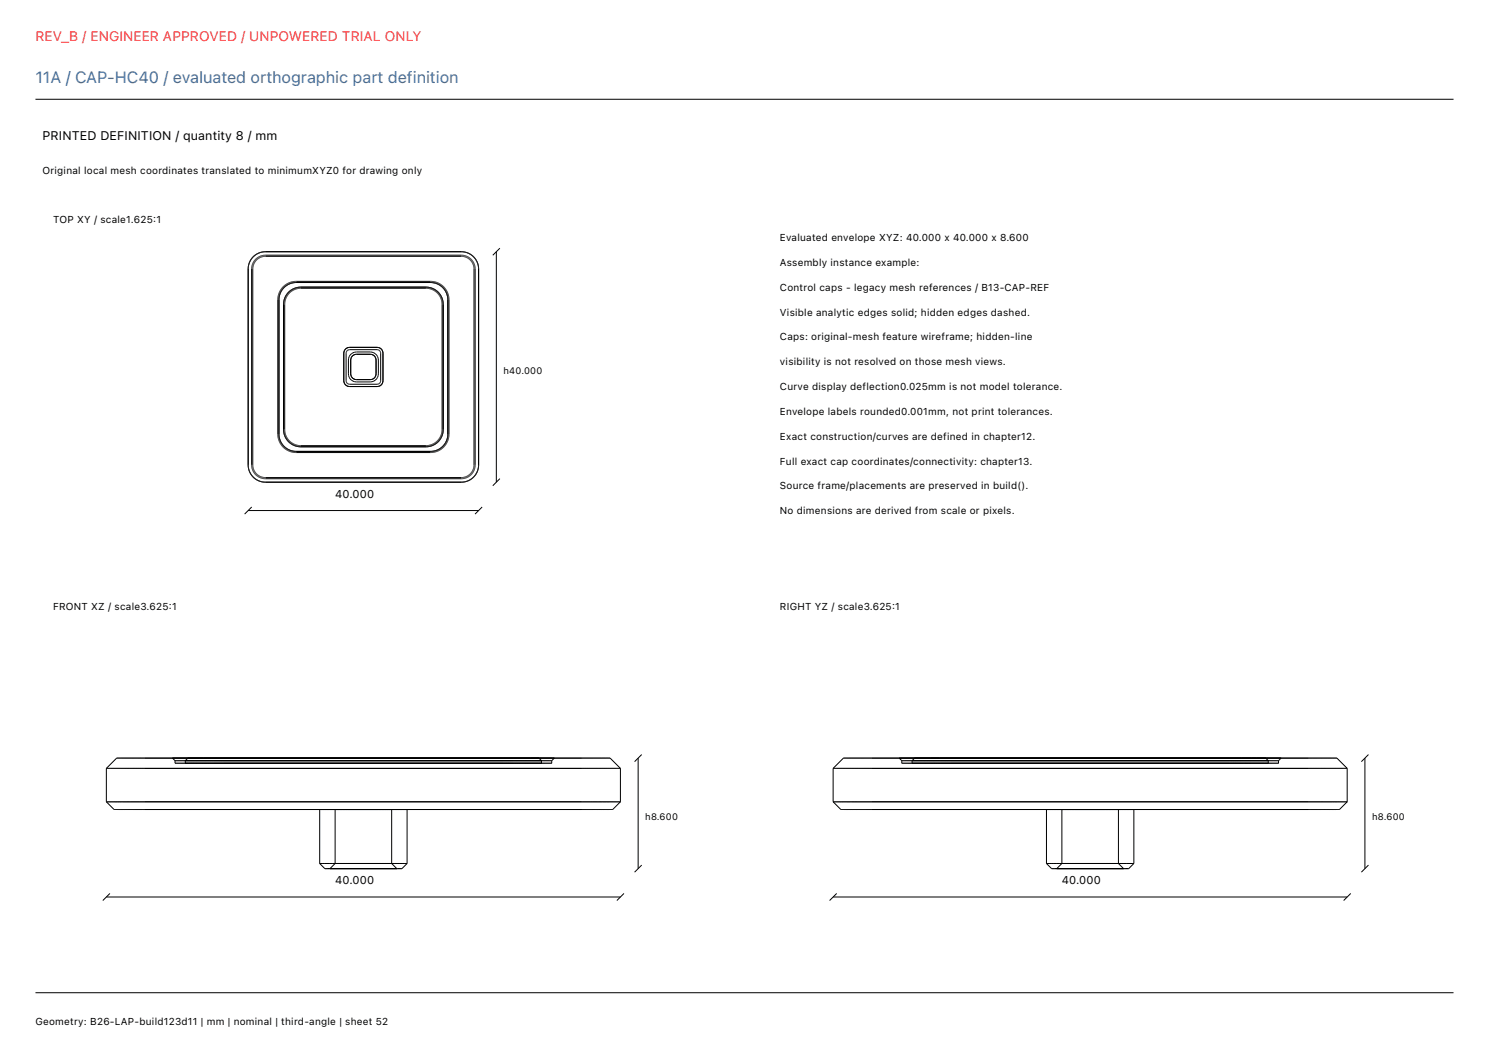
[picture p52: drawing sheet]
<svg xmlns="http://www.w3.org/2000/svg" width="420mm" height="297mm" viewBox="0 0 420 297" stroke-linecap="round" stroke-linejoin="round" font-family="sans-serif">
<defs><g id="words">
<text font-size="4.6" fill="#416e9e" x="10" y="23.4">11A / CAP-HC40 / evaluated orthographic part definition</text>
<text font-size="3.9" fill="#ff383c" x="10" y="11.7">REV_B / ENGINEER APPROVED / UNPOWERED TRIAL ONLY</text>
<text font-size="3.5" x="12" y="39.4">PRINTED DEFINITION / quantity 8 / mm</text>
<g font-size="3.2">
<text x="94.5" y="140.4">40.000</text>
<text x="94.5" y="249.4">40.000</text>
<text x="299.5" y="249.4">40.000</text>
</g>
<g font-size="2.8">
<text x="12" y="49">Original local mesh coordinates translated to minimumXYZ0 for drawing only</text>
<text x="15" y="63">TOP XY / scale1.625:1</text>
<text x="220" y="68">Evaluated envelope XYZ: 40.000 x 40.000 x 8.600</text>
<text x="220" y="75">Assembly instance example:</text>
<text x="220" y="82">Control caps - legacy mesh references / B13-CAP-REF</text>
<text x="220" y="89">Visible analytic edges solid; hidden edges dashed.</text>
<text x="220" y="96">Caps: original-mesh feature wireframe; hidden-line</text>
<text x="220" y="103">visibility is not resolved on those mesh views.</text>
<text x="220" y="110">Curve display deflection0.025mm is not model tolerance.</text>
<text x="220" y="117">Envelope labels rounded0.001mm, not print tolerances.</text>
<text x="220" y="124">Exact construction/curves are defined in chapter12.</text>
<text x="220" y="131">Full exact cap coordinates/connectivity: chapter13.</text>
<text x="220" y="138">Source frame/placements are preserved in build().</text>
<text x="220" y="145">No dimensions are derived from scale or pixels.</text>
<text x="15" y="172">FRONT XZ / scale3.625:1</text>
<text x="220" y="172">RIGHT YZ / scale3.625:1</text>
<text x="10" y="289">Geometry: B26-LAP-build123d11 | mm | nominal | third-angle | sheet 52</text>
</g>
<g font-size="2.6">
<text x="142" y="105.4">h40.000</text>
<text x="182" y="231.3">h8.600</text>
<text x="387" y="231.3">h8.600</text>
</g>
</g></defs>
<g fill="none" stroke="#000" stroke-width=".28">
<path d="M10 28h400M71.1 75.1l-.1 56 .4 1.8M71.1 75v.1M71.3 75.6v56M71.3 75.6h.1M71.4 75.1l-.1 .5M71.4 75.1h.1M71.4 72.4l1.6-1 1.9-.4h55.3l1.8 .4 1.6 1 1 1.6 .4 1.9v55.3l-.4 1.8-1 1.6-1.6 1-1.9 .4h-55.3l-1.8-.4-1.6-1-1-1.6-.4-1.9v-55.3l.4-1.8zM71.5 74.7l-.1 .4M71.5 74.7h.1M72.3 73.4l-.8 1.3M72.3 73.4h.1"/>
<path d="M72.3 72.9l-.8 1-.4 1.1M72.4 72.9h-.1M72.8 72.9l-.5 .5M72.9 72.9h-.1M73.2 72.4l-.8 .5M73.2 72.3v.1M73.3 72.7l-.4 .2M73.4 72.6l-.1 .1M73.8 72.1l-.6 .2M73.9 72.1l56.2-.1 1.1 .1M73.9 72.1h-.1M74 72.4l-.6 .2"/>
<path d="M74.1 72.4h-.1M74.4 72.3l-.3 .1M74.5 72.3h-.1M74.5 72.3h56M130.5 72.3h.1M130.6 72.3l.4 .1M131 72.4h.1M131.1 72.4l1 .5M131.2 72.1h.1M131.3 72.1l1.2 .7M132.1 72.9h.1M132.2 72.9l.3 .3"/>
<path d="M132.5 73.2h.1M132.5 72.8h.1M132.5 73.2l.1 .1M132.5 72.8l.9 1 .5 1.2M132.6 73.3h.1M132.7 73.3v.1M132.7 73.4h.1M132.7 73.4l.1 .1M132.8 73.5l.1 .1M132.9 73.6l.6 1.1M133.4 72.3h.1M133.5 74.7h.1"/>
<path d="M133.5 74.7l.1 .4M133.6 75.1h.1M133.6 75.1l.1 .5M133.7 75.6h.1M133.7 75.6l-.1 56.5M133.9 75v.1M133.9 75.1l.1 56-.2 1.2M140 71v65M141 70l-2 2M79.7 81.6l-.8 1.4-.2 1.5v38l.4 2 1.3 1.6M79.7 81.6l1.7-1.4 2.2-.5h38.1l2 .5 1.6 1.4M79.7 81.6h.1"/>
<path d="M79.9 80.9l1.7-1.2 2-.3h38l1.9 .4 1.6 1.1 1.1 1.6 .4 2.1v38l-.4 1.9-1.1 1.6-1.7 1.2-2 .3h-38l-2-.4-1.5-1.1-1.1-1.6-.4-2.1v-38l.4-1.9zM81.4 82.4l1.6-1.1 1.9-.3h35.4l1.8 .4 1.5 1 1 1.6 .4 1.9v35.4l-.4 1.7-1 1.6-1.6 1.1-1.9 .3h-35.4l-1.7-.4-1.6-1-1.1-1.6-.3-1.9v-35.4l.4-1.8zM97.3 98.6l.6-.5 .7-.1h7.8l1 .3 .5 .6 .1 .7v7.8l-.3 1-.6 .5-.7 .1h-7.8l-1-.3-.5-.6-.1-.7v-7.8zM98 98.8l.6-.2h7.8l.8 .4 .2 .6v7.8l-.4 .8-.6 .2h-7.8l-.8-.4-.2-.6v-7.8zM123.9 83.2l-1.6-1.3-1.9-.6h-35.8l-1.6 .4-1.4 1-.9 1.4-.4 1.7v35.5l.4 1.8 1.1 1.4 1.4 .9 1.7 .3h35.3l1.4-.3 1.3-.6M123.9 83.2v.1M123.9 83.3l.6 1.2 .2 1.3v35.4l-.4 1.7-.9 1.5M125.3 81.6h.1M125.3 81.6l.8 1.4 .2 1.5v38l-.4 1.8-1 1.6-1.6 1.1-1.9 .3h-38l-1.6-.3-1.4-.8M98.8 100.1a2.28 2.28 0 0 1 1.7-.8h3.9a2.27 2.27 0 0 1 2.3 2.3v3.9a2.28 2.28 0 0 1-2.3 2.2h-3.9a2.27 2.27 0 0 1-2.2-2.2v-3.9zM99.5 100.3l1-.4h3.9l.8 .2 .5 .4 .4 1.1v3.9l-.2 .7-.4 .5-1.1 .4h-3.9l-.7-.2-.5-.4-.4-1v-3.9l.2-.8zM71.3 131.6v.1"/>
<path d="M71.3 131.7l.1 .4M71.4 132.9v.1M71.4 132.1h.1M71.4 133l.7 .9M71.4 132.1l.7 1.2M72.1 133.3v.1M72.1 133.4l.1 .1M72.1 133.9h.1M72.2 133.9l.3 .3M72.2 133.5h.1M72.2 133.5l.3 .3M72.5 134.2l.1 .1"/>
<path d="M72.5 133.8l.1 .1M72.6 133.9l.4 .3M72.6 134.3l.2 .1M72.8 134.4h.1M72.8 134.4l1 .5M73 134.2h.1M73.1 134.2l.2 .1M73.3 134.3l.1 .1M73.4 134.4l.2 .1M73.6 134.5h.1M73.7 134.5l.3 .1M73.8 134.9h.1"/>
<path d="M74 134.6h.1M74.1 134.6l.3 .1M74.4 134.7h.1M74.5 134.7h56M80.4 126.1v.1M122.9 124.7v.1M123.3 124.4l-.4 .3M123.4 124.4h-.1M130.6 134.7h-.1M131.3 134.5l-.7 .2M131.4 134.5h-.1M131.7 134.3l-.3 .2"/>
<path d="M131.7 134.3h.1M131.8 134.6l-1.7 .4-56.2-.1M131.9 134.6h-.1M131.9 134.2l-.2 .1M132 134.2h-.1M132.2 134.4l-.3 .2M132.2 134.4h.1M132.3 133.9l-.3 .3M132.4 133.9h-.1M132.7 134.1l-.5 .3M132.7 134v.1M132.8 133.9l-.1 .1"/>
<path d="M132.9 133.9h-.1M132.9 133.4l-.5 .5M132.9 133.3v.1M133.6 132.1l-.7 1.2M133.6 132.1h.1M133.8 132.4l-.9 1.5M133.8 132.3v.1M141 135l-2 2M70 144h65M71 143l-2 2M136 143l-2 2M30 216.7l2.9-2.9h139.2l2.9 2.9"/>
<path d="M30 216.7v9.5M30 216.7h145M48.6 213.8l.8 .8M49.4 214.6h106.2M49.4 214.6v.7h106.2v-.7M53 213.8l-.7 .8v.7M152 213.8l.7 .8v.7M156.4 213.8l-.8 .8M175 216.7v9.5M180 213.8v31.2M181 212.8l-2 2M235 216.7l2.9-2.9h139.2l2.9 2.9"/>
<path d="M235 216.7h145M235 216.7v9.5M253.6 213.8l.8 .8M254.4 214.6h106.2M254.4 214.6v.7h106.2v-.7M258 213.8l-.7 .8v.7M357 213.8l.7 .8v.7M361.4 213.8l-.8 .8M380 216.7v9.5M385 213.8v31.2M386 212.8l-2 2M30 226.2l2.2 2.1h140.6l2.2-2.1"/>
<path d="M30 226.2h145M90.2 228.3v15.3M94.5 228.3v15.3l-1.4 1.4M110.5 228.3v15.3l1.4 1.4M114.8 228.3v15.3M235 226.2l2.2 2.1h140.6l2.2-2.1M235 226.2h145M295.2 228.3v15.3M299.5 228.3v15.3l-1.4 1.4M315.5 228.3v15.3l1.4 1.4M319.8 228.3v15.3M30 253h145"/>
<path d="M31 252l-2 2M90.2 243.6h24.6M90.2 243.6l1.4 1.4h21.8l1.4-1.4M176 252l-2 2M181 244l-2 2M235 253h145M236 252l-2 2M295.2 243.6h24.6M295.2 243.6l1.4 1.4h21.8l1.4-1.4M381 252l-2 2M386 244l-2 2M10 280h400"/>
</g>
<use href="#words"/>
</svg>
